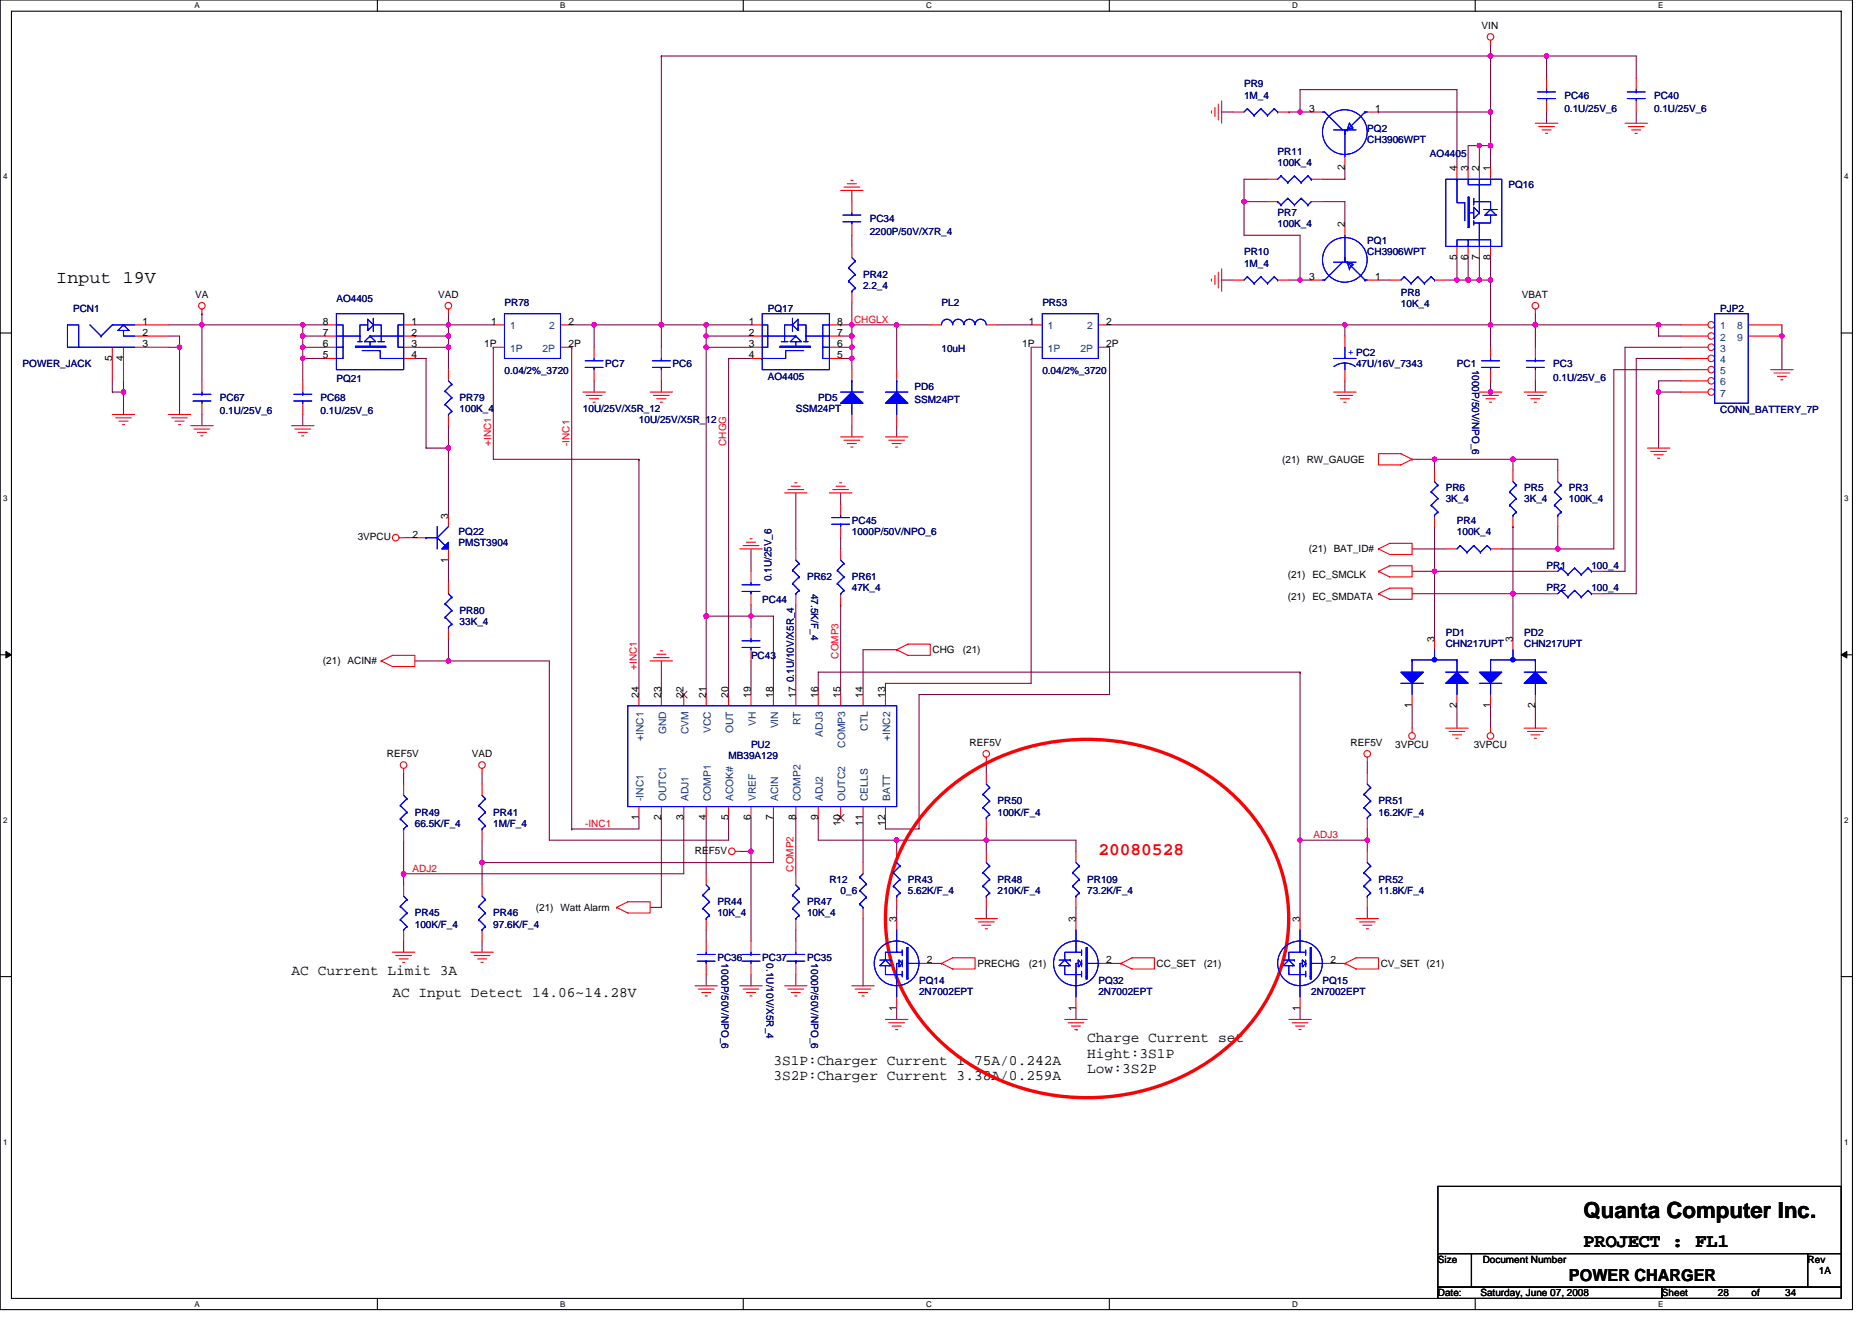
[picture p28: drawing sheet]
<svg xmlns="http://www.w3.org/2000/svg" width="297mm" height="210mm" viewBox="0 0 297 210" stroke-linecap="round" stroke-linejoin="round" font-family="sans-serif">
<defs><g id="words">
<text font-size="3.5" x="251.3" y="193.3">Quanta Computer Inc.</text>
<text font-size="3" x="251.3" y="197.9">PROJECT : FL1</text>
<text font-size="2.8" x="8.9" y="44.9">Input 19V</text>
<text font-size="2.8" fill="#f00" x="174.3" y="135.7">20080528</text>
<text font-size="2.6" x="249" y="203.4">POWER CHARGER</text>
<g font-size="2.3">
<text x="46.3" y="154.7">AC Current Limit 3A</text>
<text x="62.3" y="158.3">AC Input Detect 14.06~14.28V</text>
<text x="172.5" y="165.4">Charge Current set</text>
<text x="172.5" y="167.9">Hight:3S1P</text>
<text x="122.7" y="169">3S1P:Charger Current 1.75A/0.242A</text>
<text x="122.7" y="171.4">3S2P:Charger Current 3.38A/0.259A</text>
<text x="172.5" y="170.4">Low:3S2P</text>
</g>
<g font-size="1.6">
<text x="235.1" y="4.6">VIN</text>
<text x="207.7" y="17.8">3</text>
<text x="218.2" y="17.8">1</text>
<text x="213.4" y="27.1" transform="rotate(-90 213.4 27.1)">2</text>
<text x="231.2" y="27.2" transform="rotate(-90 231.2 27.2)">4</text>
<text x="232.9" y="27.2" transform="rotate(-90 232.9 27.2)">3</text>
<text x="234.7" y="27.2" transform="rotate(-90 234.7 27.2)">2</text>
<text x="236.5" y="27.2" transform="rotate(-90 236.5 27.2)">1</text>
<text x="213.4" y="36.1" transform="rotate(-90 213.4 36.1)">2</text>
<text x="231.2" y="41.3" transform="rotate(-90 231.2 41.3)">5</text>
<text x="232.9" y="41.3" transform="rotate(-90 232.9 41.3)">6</text>
<text x="234.7" y="41.3" transform="rotate(-90 234.7 41.3)">7</text>
<text x="236.5" y="41.3" transform="rotate(-90 236.5 41.3)">8</text>
<text x="31" y="47.3">VA</text>
<text x="69.6" y="47.3">VAD</text>
<text x="207.7" y="44.4">3</text>
<text x="218.2" y="44.4">1</text>
<text x="241.5" y="47.3">VBAT</text>
<text x="22.6" y="53.3">2</text>
<text x="22.6" y="51.5">1</text>
<text x="51.2" y="51.5">8</text>
<text x="51.2" y="53.3">7</text>
<text x="65.3" y="53.3">2</text>
<text x="65.3" y="51.5">1</text>
<text x="77.9" y="51.5">1</text>
<text x="90.2" y="51.5">2</text>
<text x="118.8" y="53.3">2</text>
<text x="118.8" y="51.5">1</text>
<text x="132.9" y="51.5">8</text>
<text x="132.9" y="53.3">7</text>
<text x="163.3" y="51.5">1</text>
<text x="175.5" y="51.5">2</text>
<text x="17.8" y="57.3" transform="rotate(-90 17.8 57.3)">5</text>
<text x="19.6" y="57.3" transform="rotate(-90 19.6 57.3)">4</text>
<text x="22.6" y="55.1">3</text>
<text x="51.2" y="55.1">6</text>
<text x="51.2" y="56.9">5</text>
<text x="65.3" y="56.9">4</text>
<text x="65.3" y="55.1">3</text>
<text x="76.8" y="55.1">1P</text>
<text x="90.2" y="55.1">2P</text>
<text x="118.8" y="56.9">4</text>
<text x="118.8" y="55.1">3</text>
<text x="132.9" y="55.1">6</text>
<text x="132.9" y="56.9">5</text>
<text x="162.2" y="55.1">1P</text>
<text x="175.5" y="55.1">2P</text>
<text x="203.5" y="73.4">(21) RW_GAUGE</text>
<text x="71.1" y="82.3" transform="rotate(-90 71.1 82.3)">3</text>
<text x="56.8" y="85.7">3VPCU</text>
<text x="65.5" y="85.3">2</text>
<text x="71.1" y="89.3" transform="rotate(-90 71.1 89.3)">1</text>
<text x="207.7" y="87.7">(21) BAT_ID#</text>
<text x="204.3" y="91.7">(21) EC_SMCLK</text>
<text x="204.3" y="95.3">(21) EC_SMDATA</text>
<text x="227.6" y="101.9" transform="rotate(-90 227.6 101.9)">3</text>
<text x="240" y="101.9" transform="rotate(-90 240 101.9)">3</text>
<text x="51.2" y="105.4">(21) ACIN#</text>
<text x="148" y="103.7">CHG</text>
<text x="152.8" y="103.7">(21)</text>
<text x="101.4" y="110.8" transform="rotate(-90 101.4 110.8)">24</text>
<text x="104.9" y="110.8" transform="rotate(-90 104.9 110.8)">23</text>
<text x="108.5" y="110.8" transform="rotate(-90 108.5 110.8)">22</text>
<text x="112" y="110.8" transform="rotate(-90 112 110.8)">21</text>
<text x="115.6" y="110.8" transform="rotate(-90 115.6 110.8)">20</text>
<text x="119.1" y="110.8" transform="rotate(-90 119.1 110.8)">19</text>
<text x="122.7" y="110.8" transform="rotate(-90 122.7 110.8)">18</text>
<text x="126.3" y="110.8" transform="rotate(-90 126.3 110.8)">17</text>
<text x="129.8" y="110.8" transform="rotate(-90 129.8 110.8)">16</text>
<text x="133.4" y="110.8" transform="rotate(-90 133.4 110.8)">15</text>
<text x="136.9" y="110.8" transform="rotate(-90 136.9 110.8)">14</text>
<text x="140.5" y="110.8" transform="rotate(-90 140.5 110.8)">13</text>
<text x="224" y="112.4" transform="rotate(-90 224 112.4)">1</text>
<text x="231.2" y="112.4" transform="rotate(-90 231.2 112.4)">2</text>
<text x="236.5" y="112.4" transform="rotate(-90 236.5 112.4)">1</text>
<text x="243.6" y="112.4" transform="rotate(-90 243.6 112.4)">2</text>
<text x="153.8" y="118.4">REF5V</text>
<text x="214.3" y="118.4">REF5V</text>
<text x="221.4" y="118.8">3VPCU</text>
<text x="233.8" y="118.8">3VPCU</text>
<text x="61.4" y="120.2">REF5V</text>
<text x="74.9" y="120.2">VAD</text>
<text x="101.4" y="130.2" transform="rotate(-90 101.4 130.2)">1</text>
<text x="104.9" y="130.2" transform="rotate(-90 104.9 130.2)">2</text>
<text x="108.5" y="130.2" transform="rotate(-90 108.5 130.2)">3</text>
<text x="112" y="130.2" transform="rotate(-90 112 130.2)">4</text>
<text x="115.6" y="130.2" transform="rotate(-90 115.6 130.2)">5</text>
<text x="119.1" y="130.2" transform="rotate(-90 119.1 130.2)">6</text>
<text x="122.7" y="130.2" transform="rotate(-90 122.7 130.2)">7</text>
<text x="126.3" y="130.2" transform="rotate(-90 126.3 130.2)">8</text>
<text x="129.8" y="130.2" transform="rotate(-90 129.8 130.2)">9</text>
<text x="133.4" y="131.1" transform="rotate(-90 133.4 131.1)">10</text>
<text x="136.9" y="131.1" transform="rotate(-90 136.9 131.1)">11</text>
<text x="140.5" y="131.1" transform="rotate(-90 140.5 131.1)">12</text>
<text x="110.3" y="135.5">REF5V</text>
<text x="85" y="144.5">(21) Watt Alarm</text>
<text x="142.3" y="146.3" transform="rotate(-90 142.3 146.3)">3</text>
<text x="170.7" y="146.3" transform="rotate(-90 170.7 146.3)">3</text>
<text x="206.3" y="146.3" transform="rotate(-90 206.3 146.3)">3</text>
<text x="147.1" y="152.9">2</text>
<text x="155.1" y="153.4">PRECHG</text>
<text x="163.3" y="153.4">(21)</text>
<text x="175.5" y="152.9">2</text>
<text x="183.5" y="153.4">CC_SET</text>
<text x="191" y="153.4">(21)</text>
<text x="211.1" y="152.9">2</text>
<text x="219.1" y="153.4">CV_SET</text>
<text x="226.4" y="153.4">(21)</text>
<text x="142.3" y="160.4" transform="rotate(-90 142.3 160.4)">1</text>
<text x="170.7" y="160.4" transform="rotate(-90 170.7 160.4)">1</text>
<text x="206.3" y="160.4" transform="rotate(-90 206.3 160.4)">1</text>
<text x="228.2" y="200.4">Size</text>
<text x="235.3" y="200.4">Document Number</text>
<text x="286.8" y="200.4">Rev</text>
<text x="288.6" y="202.2">1A</text>
<text x="228.2" y="205.7">Date:</text>
<text x="234.9" y="205.7">Saturday, June 07, 2008</text>
<text x="263.7" y="205.7">Sheet</text>
<text x="272.6" y="205.7">28</text>
<text x="277.9" y="205.7">of</text>
<text x="283.3" y="205.7">34</text>
</g>
<g font-size="1.6" fill="#000080">
<text x="197.4" y="13.9">PR9</text>
<text x="197.4" y="15.6">1M_4</text>
<text x="248.2" y="15.6">PC46</text>
<text x="248.2" y="17.8">0.1U/25V_6</text>
<text x="262.5" y="15.6">PC40</text>
<text x="262.5" y="17.8">0.1U/25V_6</text>
<text x="217" y="21">PQ2</text>
<text x="217" y="22.8">CH3906WPT</text>
<text x="202.7" y="24.5">PR11</text>
<text x="202.7" y="26.3">100K_4</text>
<text x="226.9" y="24.9">AO4405</text>
<text x="239.3" y="29.9">PQ16</text>
<text x="138" y="35.2">PC34</text>
<text x="202.7" y="34.3">PR7</text>
<text x="138" y="37.3">2200P/50V/X7R_4</text>
<text x="197.4" y="40.5">PR10</text>
<text x="202.7" y="36.1">100K_4</text>
<text x="217" y="38.8">PQ1</text>
<text x="217" y="40.5">CH3906WPT</text>
<text x="136.9" y="44.1">PR42</text>
<text x="136.9" y="45.9">2.2_4</text>
<text x="197.4" y="42.3">1M_4</text>
<text x="222.3" y="46.9">PR8</text>
<text x="11.6" y="49.6">PCN1</text>
<text x="53.4" y="48">AO4405</text>
<text x="80" y="48.5">PR78</text>
<text x="121.8" y="49.6">PQ17</text>
<text x="149.4" y="48.5">PL2</text>
<text x="165.4" y="48.5">PR53</text>
<text x="222.3" y="48.7">10K_4</text>
<text x="273" y="49.6">PJP2</text>
<text x="3.6" y="58.3">POWER_JACK</text>
<text x="80" y="59.4">0.04/2%_3720</text>
<text x="96.1" y="58.3">PC7</text>
<text x="106.7" y="58.3">PC6</text>
<text x="149.4" y="55.8">10uH</text>
<text x="165.4" y="59.4">0.04/2%_3720</text>
<text x="215.2" y="58.3">47U/16V_7343</text>
<text x="231.2" y="58.3">PC1</text>
<text x="233.6" y="58.7" transform="rotate(90 233.6 58.7)">1000P/50V/NPO_6</text>
<text x="246.5" y="58.3">PC3</text>
<text x="34.9" y="63.6">PC67</text>
<text x="34.9" y="65.8">0.1U/25V_6</text>
<text x="50.9" y="63.6">PC68</text>
<text x="50.9" y="65.8">0.1U/25V_6</text>
<text x="53.4" y="60.6">PQ21</text>
<text x="72.9" y="63.6">PR79</text>
<text x="72.9" y="65.4">100K_4</text>
<text x="92.5" y="65.4">10U/25V/X5R_12</text>
<text x="121.8" y="60.3">AO4405</text>
<text x="126.3" y="65.4">SSM24PT</text>
<text x="129.8" y="63.6">PD5</text>
<text x="145.1" y="61.9">PD6</text>
<text x="145.1" y="64">SSM24PT</text>
<text x="246.5" y="60.5">0.1U/25V_6</text>
<text x="273" y="65.6">CONN_BATTERY_7P</text>
<text x="101.4" y="67.2">10U/25V/X5R_12</text>
<text x="229.4" y="77.9">PR6</text>
<text x="241.8" y="77.9">PR5</text>
<text x="249" y="77.9">PR3</text>
<text x="135.2" y="83.2">PC45</text>
<text x="229.4" y="79.7">3K_4</text>
<text x="231.2" y="83.2">PR4</text>
<text x="241.8" y="79.7">3K_4</text>
<text x="249" y="79.7">100K_4</text>
<text x="72.8" y="85">PQ22</text>
<text x="72.8" y="86.6">PMST3904</text>
<text x="135.2" y="85">1000P/50V/NPO_6</text>
<text x="231.2" y="85">100K_4</text>
<text x="120.9" y="95.7">PC44</text>
<text x="122.4" y="92.3" transform="rotate(-90 122.4 92.3)">0.1U/25V_6</text>
<text x="128.1" y="92.1">PR62</text>
<text x="128.7" y="94.2" transform="rotate(90 128.7 94.2)">47.5K/F_4</text>
<text x="135.2" y="92.1">PR61</text>
<text x="135.2" y="93.9">47K_4</text>
<text x="245.4" y="93.9">PR2</text>
<text x="245.4" y="90.3">PR1</text>
<text x="252.5" y="93.9">100_4</text>
<text x="252.5" y="90.3">100_4</text>
<text x="72.9" y="97.4">PR80</text>
<text x="72.9" y="99.2">33K_4</text>
<text x="229.4" y="101">PD1</text>
<text x="241.8" y="101">PD2</text>
<text x="119.2" y="104.5">PC43</text>
<text x="229.4" y="102.8">CHN217UPT</text>
<text x="241.8" y="102.8">CHN217UPT</text>
<text x="126" y="108.3" transform="rotate(-90 126 108.3)">0.1U/10V/X5R_4</text>
<text x="119.2" y="118.8">PU2</text>
<text x="115.6" y="120.5">MB39A129</text>
<text x="65.8" y="129.4">PR49</text>
<text x="65.8" y="131.2">66.5K/F_4</text>
<text x="78.3" y="129.4">PR41</text>
<text x="78.3" y="131.2">1M/F_4</text>
<text x="158.3" y="127.7">PR50</text>
<text x="158.3" y="129.4">100K/F_4</text>
<text x="218.7" y="127.7">PR51</text>
<text x="218.7" y="129.4">16.2K/F_4</text>
<text x="113.8" y="143.7">PR44</text>
<text x="128.1" y="143.7">PR47</text>
<text x="131.6" y="140.1">R12</text>
<text x="133.4" y="141.9">0_6</text>
<text x="144.1" y="140.1">PR43</text>
<text x="144.1" y="141.9">5.62K/F_4</text>
<text x="158.3" y="140.1">PR48</text>
<text x="158.3" y="141.9">210K/F_4</text>
<text x="172.5" y="140.1">PR109</text>
<text x="172.5" y="141.9">73.2K/F_4</text>
<text x="218.7" y="140.1">PR52</text>
<text x="218.7" y="141.9">11.8K/F_4</text>
<text x="65.8" y="145.4">PR45</text>
<text x="65.8" y="147.2">100K/F_4</text>
<text x="78.3" y="145.4">PR46</text>
<text x="78.3" y="147.2">97.6K/F_4</text>
<text x="113.8" y="145.4">10K_4</text>
<text x="128.1" y="145.4">10K_4</text>
<text x="113.8" y="152.5">PC36</text>
<text x="114.5" y="152.9" transform="rotate(90 114.5 152.9)">1000P/50V/NPO_6</text>
<text x="120.9" y="152.5">PC37</text>
<text x="121.6" y="152.9" transform="rotate(90 121.6 152.9)">0.1U/10V/X5R_4</text>
<text x="128.1" y="152.5">PC35</text>
<text x="128.7" y="152.9" transform="rotate(90 128.7 152.9)">1000P/50V/NPO_6</text>
<text x="145.8" y="156.1">PQ14</text>
<text x="145.8" y="157.9">2N7002EPT</text>
<text x="174.3" y="156.1">PQ32</text>
<text x="174.3" y="157.9">2N7002EPT</text>
<text x="208.1" y="157.9">2N7002EPT</text>
<text x="209.8" y="156.1">PQ15</text>
</g>
<g font-size="1.6" fill="#004080">
<text x="80.9" y="52.3">1</text>
<text x="87.2" y="52.3">2</text>
<text x="166.3" y="52.3">1</text>
<text x="172.5" y="52.3">2</text>
<text x="273" y="52.3">1</text>
<text x="275.6" y="52.3">8</text>
<text x="80.9" y="55.8">1P</text>
<text x="86.1" y="55.8">2P</text>
<text x="166.3" y="55.8">1P</text>
<text x="171.4" y="55.8">2P</text>
<text x="273" y="54.1">2</text>
<text x="273" y="55.8">3</text>
<text x="273" y="57.6">4</text>
<text x="273" y="59.4">5</text>
<text x="275.6" y="54.1">9</text>
<text x="273" y="61.2">6</text>
<text x="273" y="62.9">7</text>
<text x="102.1" y="117.6" transform="rotate(-90 102.1 117.6)">+INC1</text>
<text x="105.7" y="116.5" transform="rotate(-90 105.7 116.5)">GND</text>
<text x="109.2" y="116.5" transform="rotate(-90 109.2 116.5)">CVM</text>
<text x="112.8" y="116.4" transform="rotate(-90 112.8 116.4)">VCC</text>
<text x="116.3" y="116.4" transform="rotate(-90 116.3 116.4)">OUT</text>
<text x="119.9" y="115.2" transform="rotate(-90 119.9 115.2)">VH</text>
<text x="123.5" y="115.6" transform="rotate(-90 123.5 115.6)">VIN</text>
<text x="127" y="115.1" transform="rotate(-90 127 115.1)">RT</text>
<text x="130.6" y="116.9" transform="rotate(-90 130.6 116.9)">ADJ3</text>
<text x="134.1" y="118.7" transform="rotate(-90 134.1 118.7)">COMP3</text>
<text x="137.7" y="116" transform="rotate(-90 137.7 116)">CTL</text>
<text x="141.2" y="117.6" transform="rotate(-90 141.2 117.6)">+INC2</text>
<text x="102.1" y="127.1" transform="rotate(-90 102.1 127.1)">-INC1</text>
<text x="105.7" y="127.1" transform="rotate(-90 105.7 127.1)">OUTC1</text>
<text x="109.2" y="127.1" transform="rotate(-90 109.2 127.1)">ADJ1</text>
<text x="112.8" y="127.1" transform="rotate(-90 112.8 127.1)">COMP1</text>
<text x="116.3" y="127.1" transform="rotate(-90 116.3 127.1)">ACOK#</text>
<text x="119.9" y="127.1" transform="rotate(-90 119.9 127.1)">VREF</text>
<text x="123.5" y="127.1" transform="rotate(-90 123.5 127.1)">ACIN</text>
<text x="127" y="127.1" transform="rotate(-90 127 127.1)">COMP2</text>
<text x="130.6" y="127.1" transform="rotate(-90 130.6 127.1)">ADJ2</text>
<text x="134.1" y="127.1" transform="rotate(-90 134.1 127.1)">OUTC2</text>
<text x="137.7" y="127.1" transform="rotate(-90 137.7 127.1)">CELLS</text>
<text x="141.2" y="127.1" transform="rotate(-90 141.2 127.1)">BATT</text>
</g>
<g font-size="1.6" fill="#f00">
<text x="135.5" y="51.2">CHGLX</text>
<text x="77.9" y="70.8" transform="rotate(-90 77.9 70.8)">+INC1</text>
<text x="90.4" y="70.8" transform="rotate(-90 90.4 70.8)">-INC1</text>
<text x="115.2" y="70.8" transform="rotate(-90 115.2 70.8)">CHGG</text>
<text x="101" y="106.3" transform="rotate(-90 101 106.3)">+INC1</text>
<text x="133" y="104.5" transform="rotate(-90 133 104.5)">COMP3</text>
<text x="92.9" y="131.2">-INC1</text>
<text x="208.4" y="133">ADJ3</text>
<text x="65.5" y="138.3">ADJ2</text>
<text x="125.9" y="138.3" transform="rotate(-90 125.9 138.3)">COMP2</text>
</g>
<text font-size="1.6" fill="#00f" x="213.9" y="56.4">+ PC2</text>
<g font-size="1.3">
<text x="30.8" y="1.3">A</text>
<text x="88.9" y="1.3">B</text>
<text x="147" y="1.3">C</text>
<text x="205" y="1.3">D</text>
<text x="263.1" y="1.3">E</text>
<text x=".5" y="28.4">4</text>
<text x="292.6" y="28.4">4</text>
<text x=".5" y="79.5">3</text>
<text x="292.6" y="79.5">3</text>
<text x=".5" y="130.6">2</text>
<text x="292.6" y="130.6">2</text>
<text x=".5" y="181.7">1</text>
<text x="292.6" y="181.7">1</text>
<text x="30.8" y="207.4">A</text>
<text x="88.9" y="207.4">B</text>
<text x="147" y="207.4">C</text>
<text x="205" y="207.4">D</text>
<text x="263.1" y="207.4">E</text>
</g>
</g></defs>
<path d="M0 0h293.9v207.9h-293.9zM1.8 1.8h290.4v204.3h-290.4z" fill="none" stroke="#000" stroke-width=".17"/>
<g fill="#fff">
<path d="M30.8 .2h.9v1.4h-.9z"/>
<path d="M30.8 206.3h.9v1.4h-.9z"/>
</g>
<path d="M59.9 0v1.8M59.9 206.1v1.8" fill="none" stroke="#000" stroke-width=".17"/>
<g fill="#fff">
<path d="M88.9 .2h.8v1.4h-.8z"/>
<path d="M88.9 206.3h.8v1.4h-.8z"/>
</g>
<path d="M117.9 0v1.8M117.9 206.1v1.8" fill="none" stroke="#000" stroke-width=".17"/>
<g fill="#fff">
<path d="M147 .2h.9v1.4h-.9z"/>
<path d="M147 206.3h.9v1.4h-.9z"/>
</g>
<path d="M176 0v1.8M176 206.1v1.8" fill="none" stroke="#000" stroke-width=".17"/>
<g fill="#fff">
<path d="M205 .2h.9v1.4h-.9z"/>
<path d="M205 206.3h.9v1.4h-.9z"/>
</g>
<path d="M234.1 0v1.8M234.1 206.1v1.8" fill="none" stroke="#000" stroke-width=".17"/>
<g fill="#fff">
<path d="M263.1 .2h.8v1.4h-.8z"/>
<path d="M263.1 206.3h.8v1.4h-.8z"/>
<path d="M.5 27.3h.7v1.4h-.7z"/>
<path d="M292.6 27.3h.7v1.4h-.7z"/>
<path d="M.5 78.4h.7v1.4h-.7z"/>
<path d="M292.6 78.4h.7v1.4h-.7z"/>
</g>
<path d="M0 52.9h1.8M292.2 52.9h1.7" fill="none" stroke="#000" stroke-width=".17"/>
<g fill="#fff">
<path d="M.5 129.5h.7v1.4h-.7z"/>
<path d="M292.6 129.5h.7v1.4h-.7z"/>
</g>
<path d="M0 103.9h1.8M292.2 103.9h1.7" fill="none" stroke="#000" stroke-width=".17"/>
<path d="M.9 103.4l.9 .5-.9 .5zM292.2 103.9l.8-.5v1z" fill="#000" stroke="#000" stroke-width=".16"/>
<g fill="#fff">
<path d="M.5 180.5h.7v1.4h-.7z"/>
<path d="M292.6 180.5h.7v1.4h-.7z"/>
</g>
<path d="M0 155h1.8M292.2 155h1.7M228.2 188.3h64v10.7h-64zM228.2 199h5.3v5.3h-5.3zM233.5 199h53.3v5.3h-53.3zM286.8 199h5.4v5.3h-5.4zM228.2 204.3h35.5v1.8h-35.5zM263.7 204.3h28.5v1.8h-28.5z" fill="none" stroke="#000" stroke-width=".17"/>
<g fill="none" stroke="#800040" stroke-width=".17">
<path d="M104.9 8.9h.1M104.9 8.9h154.7v3.5M104.9 8.9v42.7M193.8 17.8h1.8M204.5 17.8h.1M204.5 17.8h1.8M206.3 17.8h1.8M206.3 17.8v-3.6h24.9v12.5M218.7 17.8h.1M218.7 17.8h17.8M236.5 17.8v5.3M236.5 7.1v1.8"/>
<path d="M236.5 8.9v8.9M236.5 8.9h.1M245.4 8.9h.1M245.4 17.8v1.8M245.4 8.9v3.5M259.6 17.8v1.8M135.2 37.3v1.8M135.2 30.2v1.8M197.4 32v5.3h8.9v7.1M197.4 32h3.6M197.4 32h.1M201 28.4h-3.6v3.6"/>
<path d="M209.8 32h3.6v3.6M213.4 26.7v1.7h-3.6M234.7 23.1v3.6M234.7 23.1h.1M234.7 23.1h-1.7v3.6M234.7 23.1h1.8M236.5 23.1h.1M236.5 23.1v3.6M26.7 53.3h1.8v1.8M26.7 55.1h1.8M26.7 51.6h5.3M28.5 55.1h.1"/>
<path d="M28.5 55.1v10.7M32 51.6v8.9M32 49.8h.1M32 51.6h16M32 49.8v1.8M48 51.6h.1M48 56.9v3.6M48 56.9h.1M48 55.1h.1M48 53.3v1.8h3.6M48 53.3h.1M48 51.6v1.7"/>
<path d="M48 51.6h3.6M48 53.3h3.6M48 56.9h3.6M48 55.1v1.8M65.8 51.6h5.4M65.8 55.1h5.4M65.8 53.3h.1M65.8 56.9h1.8v14.2h3.6M65.8 53.3h5.4M71.2 51.6h.1M71.2 49.8v1.8M71.2 53.3h.1"/>
<path d="M71.2 51.6v1.7M71.2 55.1v3.6M71.2 51.6h7.1M71.2 53.3v1.8M78.3 55.1h.1M78.3 55.1v17.8h23.1M90.7 55.1h.1M90.7 51.6h3.6M90.7 55.1v76.5M94.3 51.6h.1M94.3 51.6v3.5M94.3 51.6h24.9"/>
<path d="M104.9 51.6h.1M104.9 51.6v3.5M112.1 55.1h.1M112.1 55.1h7.1M112.1 53.3h.1M112.1 51.6h.1M112.1 53.3v1.8M112.1 51.6v1.7M112.1 55.1v42.7M112.1 53.3h7.1M115.6 56.9h.1M115.6 56.9h3.6"/>
<path d="M115.6 56.9v53.3M133.4 51.6h.1M133.4 56.9h1.8M133.4 55.1h1.8M133.4 53.3h1.8M133.4 51.6h1.8M135.2 51.6h.1M135.2 55.1h.1M135.2 53.3v1.8M135.2 51.6h7.1M135.2 56.9h.1M135.2 48v3.6"/>
<path d="M135.2 51.6v1.7M135.2 55.1v3.6M142.3 51.6h.1M142.3 51.6h5.3M142.3 51.6v7.1M158.3 51.6h5.3M163.6 55.1v53.4h-23.1v1.7M176.1 55.1v55.1h-30.3v21.4h-5.3v-1.8M176.1 51.6h37.3M193.8 44.4h1.8M204.5 44.4h1.8M206.3 44.4h.1"/>
<path d="M206.3 44.4h1.8M213.4 51.6v1.7M213.4 51.6h23.1v3.5M213.4 51.6h.1M218.7 44.4h1.8M229.4 44.4h1.8M231.2 40.9v3.5M231.2 44.4h.1M231.2 44.4h3.5M233 40.9v3.5M233 44.4h.1M234.7 40.9v3.5h1.8"/>
<path d="M234.7 40.9h.1M236.5 51.6h.1M236.5 44.4h.1M236.5 40.9v3.5M236.5 51.6h30.2M236.5 44.4v7.2M243.6 49.8v1.8M243.6 51.6h.1M243.6 51.6v3.5M263.2 51.6h.1M263.2 51.6v1.7h3.5M266.7 55.1h-8.9v35.6h-3.5"/>
<path d="M266.7 56.9h-7.1v37.3h-5.3M266.7 58.7h-10.6v28.4h-8.9M282.7 53.3h.1M282.7 51.6v1.7M282.7 53.3v5.4M17.8 60.5v1.7h1.8M19.6 60.5h.1M19.6 62.2v3.6M19.6 60.5v1.7M32 65.8v1.8M48 65.8v1.8M71.2 67.6h.1"/>
<path d="M71.2 71.1v10.7M71.2 67.6v3.5M94.3 60.5v1.7M101.4 72.9h.1M101.4 72.9v37.3M104.9 60.5v1.7M126.3 78.2v8.9M133.4 78.2v1.8M135.2 67.6v1.7M142.3 67.6v1.7M213.4 60.5v1.7M224.1 72.9h3.5"/>
<path d="M227.6 72.9v1.8M227.6 72.9h19.6v1.8M227.6 72.9h.1M236.5 60.5h.1M236.5 60.5v1.7M240.1 72.9v1.8M240.1 72.9h.1M243.6 60.5v1.7M263.2 62.2h.1M263.2 62.2h3.5M263.2 62.2v8.9M266.7 60.5h-3.5v1.7"/>
<path d="M64 85.3h1.8M71.2 88.9v3.6M112.1 97.8h10.6v12.4M112.1 97.8v12.4M112.1 97.8h.1M119.2 87.1v3.6M119.2 97.8h.1M119.2 97.8v1.8M119.2 96v1.8M126.3 96v14.2M133.4 96h.1M133.4 85.3v1.8"/>
<path d="M133.4 96v14.2M224.1 94.2h16M224.1 90.7h3.5M224.1 87.1h5.3M227.6 90.7h.1M227.6 83.6v7.1M227.6 90.7h17.8M227.6 90.7v10.6M238.3 87.1h8.9M240.1 94.2h.1M240.1 83.6h.1M240.1 94.2h5.3"/>
<path d="M240.1 83.6v17.7M247.2 87.1h.1M247.2 83.6v3.5M65.8 104.9h5.4M71.2 104.9h16v28.4h28.4v-3.5M71.2 104.9h.1M71.2 101.3v3.6M104.9 104.9v5.3M119.2 104.9v5.3M142.3 103.1h-5.4v7.1M206.3 106.7h-76.5v3.5M206.3 106.7h.1"/>
<path d="M206.3 106.7v26.6M224.1 112v3.6M231.2 112v3.6M236.5 112v3.6M243.6 112v3.6M64 122.7v1.8M64 138.7h.1M64 133.3v5.4M64 138.7v1.8M76.5 136.9h.1M76.5 133.3v3.6M76.5 136.9v3.6"/>
<path d="M76.5 122.7v1.8M90.7 131.6h.1M101.4 129.8v1.8h-10.7M104.9 129.8v14.2h-1.7M108.5 129.8v8.9h-44.5M112.1 129.8v8.9M117.4 135.1h1.8M119.2 135.1h.1M119.2 129.8v5.3M119.2 135.1v14.3M122.7 129.8v7.1h-46.2M126.3 129.8h.1"/>
<path d="M126.3 129.8v8.9M129.8 129.8v3.5h12.5v1.8M136.9 129.8v7.1M142.3 133.3h.1M142.3 133.3h14.2M156.5 133.3v1.8M156.5 131.6v1.7M156.5 120.9v1.8M156.5 133.3h14.2v1.8M206.3 133.3h.1M206.3 133.3v12.5M206.3 133.3h10.7"/>
<path d="M217 131.6v3.5M217 120.9v1.8M64 149.4v1.7M76.5 149.4v1.7M112.1 154.7v1.8M112.1 147.6v1.8M119.2 154.7v1.8M126.3 154.7v1.8M126.3 147.6v1.8M136.9 145.8v10.7M142.3 144v1.8M147.6 152.9h1.8"/>
<path d="M156.5 144v1.8M170.7 144v1.8M176.1 152.9h1.7M211.6 152.9h1.8M217 144v1.8M142.3 160v1.8M170.7 160v1.8M206.3 160v1.8"/>
</g>
<g fill="#f0f" stroke="#f0f" stroke-width=".17">
<circle cx="236.5" cy="51.5" r=".35"/>
<circle cx="28.5" cy="55.1" r=".35"/>
<circle cx="243.6" cy="51.5" r=".35"/>
<circle cx="227.6" cy="90.7" r=".35"/>
<circle cx="76.5" cy="136.9" r=".35"/>
<circle cx="119.2" cy="135.1" r=".35"/>
<circle cx="112" cy="97.8" r=".35"/>
<circle cx="112" cy="55.1" r=".35"/>
<circle cx="135.2" cy="51.5" r=".35"/>
<circle cx="119.2" cy="97.8" r=".35"/>
<circle cx="135.2" cy="53.3" r=".35"/>
<circle cx="112" cy="53.3" r=".35"/>
<circle cx="112" cy="51.5" r=".35"/>
<circle cx="142.3" cy="51.5" r=".35"/>
<circle cx="135.2" cy="55.1" r=".35"/>
<circle cx="263.2" cy="51.5" r=".35"/>
<circle cx="94.3" cy="51.5" r=".35"/>
<circle cx="104.9" cy="51.5" r=".35"/>
<circle cx="48" cy="51.5" r=".35"/>
<circle cx="71.1" cy="51.5" r=".35"/>
<circle cx="32" cy="51.5" r=".35"/>
<circle cx="64" cy="138.7" r=".35"/>
<circle cx="216.9" cy="133.3" r=".35"/>
<circle cx="156.5" cy="133.3" r=".35"/>
<circle cx="142.3" cy="133.3" r=".35"/>
<circle cx="240.1" cy="94.2" r=".35"/>
<circle cx="236.5" cy="23.1" r=".35"/>
<circle cx="236.5" cy="44.4" r=".35"/>
<circle cx="247.2" cy="87.1" r=".35"/>
<circle cx="135.2" cy="56.9" r=".35"/>
<circle cx="240.1" cy="72.9" r=".35"/>
<circle cx="227.6" cy="72.9" r=".35"/>
<circle cx="71.1" cy="104.9" r=".35"/>
<circle cx="236.5" cy="17.8" r=".35"/>
<circle cx="234.7" cy="23.1" r=".35"/>
<circle cx="232.9" cy="44.4" r=".35"/>
<circle cx="231.2" cy="44.4" r=".35"/>
<circle cx="234.7" cy="44.4" r=".35"/>
<circle cx="206.3" cy="44.4" r=".35"/>
<circle cx="206.3" cy="17.8" r=".35"/>
<circle cx="71.1" cy="55.1" r=".35"/>
<circle cx="71.1" cy="53.3" r=".35"/>
<circle cx="48" cy="56.9" r=".35"/>
<circle cx="48" cy="55.1" r=".35"/>
<circle cx="48" cy="53.3" r=".35"/>
<circle cx="71.1" cy="71.1" r=".35"/>
<circle cx="263.2" cy="62.2" r=".35"/>
<circle cx="197.4" cy="32" r=".35"/>
<circle cx="282.7" cy="53.3" r=".35"/>
<circle cx="245.4" cy="8.9" r=".35"/>
<circle cx="236.5" cy="62.2" r=".35"/>
<circle cx="213.4" cy="51.5" r=".35"/>
<circle cx="19.6" cy="62.2" r=".35"/>
<circle cx="236.5" cy="8.9" r=".35"/>
<circle cx="206.3" cy="133.3" r=".35"/>
</g>
<g fill="none" stroke="#f00" stroke-width=".17">
<path d="M192.2 17.6v.3M192.8 17.1v1.4M193.3 16.5v2.5M193.8 16v3.6M236.5 6.4v.7M243.6 19.6h3.6M245.4 12.4v1.8M245.4 16v1.8M257.8 19.6h3.6M259.6 12.4v1.8M259.6 16v1.8M133.4 30.2h3.5"/>
<path d="M133.9 29.7h2.5M134.4 29.2h1.5M135 28.6h.3M135.2 39.1v1.8M201 28.4h1.7M201 32h1.7M208.1 28.4h1.7M208.1 32h1.7M231.2 26.7v1.7M231.2 39.1v1.8M233 26.7v1.7M233 39.1v1.8"/>
<path d="M234.7 26.7v1.7M234.7 39.1v1.8M236.5 26.7v1.7M236.5 39.1v1.8M244.2 20.1h2.5M244.7 20.6h1.4M245.2 21.2h.4M258.4 20.1h2.5M258.9 20.6h1.4M259.5 21.2h.3M17.8 55.1v5.4M19.6 55.1v5.4"/>
<path d="M21.4 55.1h5.3M21.4 53.3h5.3M21.4 51.6h5.3M32 49.1v.7M51.6 55.1h1.8M51.6 53.3h1.8M51.6 51.6h1.8M51.6 56.9h1.8M64 55.1h1.8M64 53.3h1.8M64 51.6h1.8M64 56.9h1.8"/>
<path d="M71.2 49.1v.7M78.3 55.1h1.7M78.3 51.6h1.7M88.9 55.1h1.8M88.9 51.6h1.8M104.9 55.1v1.8M104.9 58.7v1.8M135.2 46.2v1.8M135.2 58.7v1.8M192.2 44.3v.3M192.8 43.7v1.5M193.3 43.2v2.5"/>
<path d="M193.8 42.7v3.5M243.6 49.1v.7M281 58.7h3.5M281.5 59.2h2.5M282 59.7h1.5M17.8 65.8h3.6M18.3 66.3h2.5M18.9 66.8h1.4M19.4 67.4h.4M26.7 65.8h3.6M27.2 66.3h2.5M27.8 66.8h1.4"/>
<path d="M28.3 67.4h.4M30.3 67.6h3.5M30.8 68.1h2.5M31.3 68.6h1.5M31.9 69.2h.3M46.3 67.6h3.5M46.8 68.1h2.5M47.3 68.6h1.5M47.9 69.2h.3M92.5 62.2h3.6M93 62.8h2.5M93.6 63.3h1.4"/>
<path d="M94.1 63.8h.3M103.2 62.2h3.5M103.7 62.8h2.5M104.2 63.3h1.5M104.8 63.8h.3M124.5 78.2h3.6M125 77.7h2.5M125.6 77.2h1.4M126.1 76.6h.3M131.6 78.2h3.6M132.1 77.7h2.5M132.7 77.2h1.4"/>
<path d="M133.2 76.6h.4M133.4 69.3h3.5M133.9 69.9h2.5M134.4 70.4h1.5M135 71h.3M135.2 65.8v1.8M140.5 69.3h3.6M141 69.9h2.5M141.6 70.4h1.4M142.1 71h.3M211.6 62.2h3.6M212.1 62.8h2.5"/>
<path d="M212.7 63.3h1.4M213.2 63.8h.4M218.7 72h3.6l1.8 .9-1.8 .9h-3.6zM224.1 72.9h.1M234.7 62.2h3.6M235.3 62.8h2.5M235.8 63.3h1.4M236.3 63.8h.4M241.8 62.2h3.6M242.4 62.8h2.5M242.9 63.3h1.4M243.5 63.8h.3"/>
<path d="M261.4 71.1h3.6M261.9 71.6h2.5M262.5 72.2h1.4M263 72.7h.4M282.6 60.3h.3M63.3 85.3h.7M117.4 87.1h3.5M117.9 86.6h2.5M118.4 86.1h1.5M119 85.5h.3M119.2 90.7v1.8M119.2 94.2v1.8"/>
<path d="M126.3 87.1v1.8M126.3 94.2v1.8M133.4 80v1.8M133.4 83.6v1.7M218.7 90.7l1.8-.9h3.6v1.8h-3.6zM218.7 90.7h.1M218.7 94.2l1.8-.9h3.6v1.8h-3.6zM218.7 94.2h.1M218.7 87.1l1.8-.9h3.6v1.8h-3.6zM218.7 87.1h.1M229.4 87.1h1.8M236.5 87.1h1.8"/>
<path d="M245.4 94.2h1.8M252.5 94.2h1.8M60.5 104.9l1.8-.9h3.5v1.8h-3.5zM60.5 104.9h.1M103.2 104.9h3.5M103.7 104.4h2.5M104.2 103.8h1.5M104.8 103.3h.3M142.3 103.1l1.8-.9h3.5v1.8h-3.5zM142.3 103.1h.1M224.1 115.6v.7M224.1 110.2v1.8"/>
<path d="M227.6 101.3v1.8M229.4 115.6h3.6M229.9 116.1h2.5M230.5 116.6h1.4M231 117.2h.3M231.2 110.2v1.8M236.5 115.6v.7M241.8 115.6h3.6M242.4 116.1h2.5M242.9 116.6h1.4M243.5 117.2h.3M64 122v.7"/>
<path d="M76.5 122v.7M116.7 135.1h.7M156.5 120.2v.7M156.5 122.7v1.8M156.5 129.8v1.8M156.5 135.1v1.8M217 120.2v.7M217 122.7v1.8M217 129.8v1.8M62.3 151.1h3.5M62.8 151.7h2.5M63.3 152.2h1.5"/>
<path d="M63.9 152.7h.3M64 140.5v1.7M64 147.6v1.8M74.7 151.1h3.6M75.2 151.7h2.5M75.8 152.2h1.4M76.3 152.7h.4M76.5 140.5v1.7M76.5 147.6v1.8M97.8 144l1.8-.9h3.6v1.8h-3.6zM97.8 144h.1M110.3 156.5h3.5"/>
<path d="M110.8 157h2.5M111.3 157.5h1.5M111.9 158.1h.3M117.4 156.5h3.5M117.9 157h2.5M118.4 157.5h1.5M119 158.1h.3M119.2 149.4v1.7M119.2 152.9v1.8M124.5 156.5h3.6M125 157h2.5M125.6 157.5h1.4"/>
<path d="M126.1 158.1h.3M135.2 156.5h3.5M135.7 157h2.5M136.2 157.5h1.5M136.8 158.1h.3M149.4 152.9l1.8-.9h3.5v1.8h-3.5zM149.4 152.9h.1M154.7 145.8h3.6M155.3 146.3h2.5M155.8 146.9h1.4M156.3 147.4h.4M156.5 142.2v1.8"/>
<path d="M177.8 152.9l1.8-.9h3.6v1.8h-3.6zM177.8 152.9h.1M213.4 152.9l1.8-.9h3.5v1.8h-3.5zM213.4 152.9h.1M215.2 145.8h3.5M215.7 146.3h2.5M216.2 146.9h1.5M216.8 147.4h.3M140.5 161.8h3.6M141 162.3h2.5M141.6 162.9h1.4M142.1 163.4h.3"/>
<path d="M168.9 161.8h3.6M169.5 162.3h2.5M170 162.9h1.4M170.6 163.4h.3M170.9 163.4h.1M204.5 161.8h3.6M205 162.3h2.5M205.6 162.9h1.4M206.1 163.4h.4"/>
<circle cx="236.5" cy="5.9" r=".52"/>
<circle cx="32" cy="48.5" r=".52"/>
<circle cx="71.1" cy="48.5" r=".52"/>
<circle cx="243.6" cy="48.5" r=".52"/>
<circle cx="62.8" cy="85.3" r=".52"/>
<circle cx="156.5" cy="119.6" r=".52"/>
<circle cx="216.9" cy="119.6" r=".52"/>
<circle cx="224.1" cy="116.8" r=".52"/>
<circle cx="236.5" cy="116.8" r=".52"/>
<circle cx="64" cy="121.4" r=".52"/>
<circle cx="76.5" cy="121.4" r=".52"/>
<circle cx="116.1" cy="135.1" r=".52"/>
</g>
<path d="M148.3 127.1a34.6 34.6 0 0 1 35.6-7.9 30.3 30.3 0 0 1 19.2 18.4 26.3 26.3 0 0 1-8 28.3 34.9 34.9 0 0 1-45.2 0 26.2 26.2 0 0 1-6.4-32.1 28.3 28.3 0 0 1 4.8-6.7z" fill="none" stroke="#f00" stroke-width=".53"/>
<g fill="none" stroke="#00f" stroke-width=".17">
<path d="M244 14.6h2.8M244 15.6h2.8M245.4 15.6v.4M245.4 14.6h.1M245.4 14.2v.4M258.2 14.6h2.8M258.2 15.6h2.8M259.6 15.6v.4M259.6 14.6h.1M259.6 14.2v.4M202.7 32h.1M202.7 32l.6 .5"/>
<path d="M203.3 27.9h.1M203.3 32.5h.1M203.3 27.9l-.6 .5M203.3 27.9l1 1.1M204.3 29h.1M204.3 31.5h.1M204.3 31.5l1.1 1M204.3 31.5l-1 1M205.4 27.9h.1M205.4 32.5h.1M205.4 27.9l-1.1 1.1M205.4 27.9l1.1 1.1"/>
<path d="M206.5 29h.1M206.5 31.5h.1M206.5 31.5l1 1M206.5 31.5l-1.1 1M207.5 27.9h.1M207.5 32.5h.1M207.5 27.9l-1 1.1M207.5 27.9l.6 .5M208.1 28.4h.1M208.1 32l-.6 .5M229.4 28.4h8.9v10.7h-8.9zM231.2 39.1v-1h5.3v1"/>
<path d="M231.2 28.4v3.8h1.2v2.8M231.2 28.4h.1M233 31.3h.1v4.8h-.1zM233 38.1v1M233 28.4v.9h3.5v-.9M233.3 33.8h.5M233.8 32h2.7v1.3M233.8 32.9l.9 .9-.9 .9zM233.8 35.4h.9M233.8 35v.7M233.8 31.5v1M234.7 28.4v5.4"/>
<path d="M234.7 33.8h.1M234.7 35.4v3.7M235.5 33.3h2.1M236.5 34.1v1.3h-1.8M236.5 33.3l.9 .8h-1.6M236.5 33.3l-.9 .8h.4M12.5 55.1v-3.5h-1.8v3.5h10.7M14.3 51.6l1.7 1.7M16 53.3h.1M19.6 51.6l-.9 .9h.9v.8h1.8M19.6 51.6h.1M19.6 51.6l.9 .9h-.9"/>
<path d="M19.6 52.5h.1M21.4 51.6h-3.6l-1.8 1.7M53.4 49.8h10.6v8.9h-10.6zM53.4 51.6h1v5.3h-1M53.4 55.1h1M53.4 53.3h3.7M56.4 54.9h4.8v.2h-4.8zM56.8 54.2h.7M57.1 53.3v.9M57.5 55.6h2.8v1.3h3.7M58.4 51.6h-1.3v1.7M58.7 53.3h5.3"/>
<path d="M58.7 53.3l.9 .9h-1.8zM58.7 53.3h.1M58.7 54.2v.6M59.2 51.6h1.3v2.6M59.2 51.6l-.8-.9v1.6M59.2 51.6l-.8 .9v-.4M59.2 50.5v2.1M60 54.2h1M64 51.6h-.8v3.5h.8M64 56.9h.1M80 49.8h8.9v7.1h-8.9zM103.5 58.3h2.9"/>
<path d="M103.5 57.3h2.9M104.9 56.9v.4M104.9 58.3h.1M104.9 58.3v.4M134.6 42.5h.1M134.6 44.6h.1M134.6 44.6l1.1 1.1M134.6 42.5l1.1 1.1M135.2 46.2h.1M135.2 40.9l.5 .5M135.7 41.4h.1M135.7 43.6h.1"/>
<path d="M135.7 45.7h.1M135.7 41.4l-1.1 1.1M135.7 43.6l-1.1 1M135.7 45.7l-.5 .5M133.4 62.2h3.5M135.2 64v1.8M135.2 60.5h.1M135.2 60.5v1.7M117.7 93.9h2.9M117.7 92.8h2.9M119.2 92.5v.3M119.2 93.9h.1"/>
<path d="M119.2 93.9v.3M125.7 90.5h.1M125.7 92.6h.1M125.7 90.5l1.1 1.1M125.7 92.6l1.1 1.1M126.3 94.2h.1M126.3 88.9l.5 .5M126.8 89.4h.1M126.8 91.6h.1M126.8 93.7h.1M126.8 89.4l-1.1 1.1M126.8 91.6l-1.1 1"/>
<path d="M126.8 93.7l-.5 .5M132 83.2h2.8M132 82.1h2.8M133.4 81.8v.3M133.4 83.2h.1M133.4 83.2v.4M231.7 86.6h.1M231.7 86.6l-.5 .5M231.7 86.6l1.1 1.1M232.8 87.7h.1M233.8 86.6h.1M233.8 86.6l-1 1.1"/>
<path d="M233.8 86.6l1.1 1.1M234.9 87.7h.1M236 86.6h.1M236 86.6l-1.1 1.1M236 86.6l.5 .5M236.5 87.1h.1M247.7 93.7h.1M247.7 93.7l-.5 .5M247.7 93.7l1.1 1.1M248.8 94.8h.1M249.8 93.7h.1M249.8 93.7l-1 1.1"/>
<path d="M249.8 93.7l1.1 1.1M250.9 94.8h.1M252 93.7h.1M252 93.7l-1.1 1.1M252 93.7l.5 .5M252.5 94.2h.1M222.3 108.5h3.5M224.1 108.5v1.7M224.1 104.7v2M224.1 104.7h.1M224.1 104.7h3.2M227.6 103.1v1.3"/>
<path d="M228 104.7h3.2v2M229.4 106.7h3.6M231.2 108.5v1.7M156 138.5h.1M156 126.1h.1M156 128.2h.1M156 138.5l1 1.1M156 126.1l1 1M156 128.2l1 1.1M156.5 129.8h.1M156.5 136.9l.5 .5M156.5 124.5l.5 .5"/>
<path d="M157 137.4h.1M157 139.6h.1M157 125h.1M157 127.1h.1M157 129.3h.1M157 137.4l-1 1.1M157 139.6l-1 1M157 125l-1 1.1M157 127.1l-1 1.1M157 129.3l-.5 .5M216.4 126.1h.1M216.4 128.2h.1"/>
<path d="M216.4 126.1l1.1 1M216.4 128.2l1.1 1.1M217 129.8h.1M217 124.5l.5 .5M217.5 125h.1M217.5 127.1h.1M217.5 129.3h.1M217.5 125l-1.1 1.1M217.5 127.1l-1.1 1.1M217.5 129.3l-.5 .5M63.5 143.8h.1M63.5 146h.1"/>
<path d="M63.5 143.8l1.1 1.1M63.5 146l1.1 1M64 147.6h.1M64 142.2l.6 .6M64.6 142.8h.1M64.6 144.9h.1M64.6 147h.1M64.6 142.8l-1.1 1M64.6 144.9l-1.1 1.1M64.6 147l-.6 .6M76 143.8h.1M76 146h.1"/>
<path d="M76 143.8l1 1.1M76 146l1 1M76.5 147.6h.1M76.5 142.2l.5 .6M77 142.8h.1M77 144.9h.1M77 147h.1M77 142.8l-1 1M77 144.9l-1 1.1M77 147l-.5 .6M117.7 151.5h2.9M117.7 152.5h2.9"/>
<path d="M119.2 152.5v.4M119.2 151.5h.1M119.2 151.1v.4M156 140.6h.1M156 140.6l1 1.1M156.5 142.2h.1M157 141.7h.1M157 141.7l-.5 .5"/>
</g>
<g fill="#00f" stroke="#00f" stroke-width=".17">
<path d="M222.3 106.7h3.5l-1.7 1.8z" fill-rule="evenodd"/>
<path d="M231.2 106.7l1.8 1.8h-3.6z" fill-rule="evenodd"/>
<path d="M222.3 106.7h3.5l-1.7 1.8z" fill-rule="evenodd"/>
<path d="M231.2 106.7l1.8 1.8h-3.6z" fill-rule="evenodd"/>
<path d="M135.2 62.2l1.7 1.8h-3.5z" fill-rule="evenodd"/>
<path d="M135.2 62.2l1.7 1.8h-3.5z" fill-rule="evenodd"/>
<circle cx="227.6" cy="104.7" r=".35"/>
</g>
<circle cx="271.5" cy="51.6" r=".52" fill="#fff" stroke="#f00" stroke-width=".17"/>
<path d="M266.7 51.6h4.3" fill="none" stroke="#f00" stroke-width=".17"/>
<circle cx="271.5" cy="53.3" r=".52" fill="#fff" stroke="#f00" stroke-width=".17"/>
<path d="M266.7 53.3h4.3" fill="none" stroke="#f00" stroke-width=".17"/>
<circle cx="271.5" cy="55.1" r=".52" fill="#fff" stroke="#f00" stroke-width=".17"/>
<path d="M266.7 55.1h4.3" fill="none" stroke="#f00" stroke-width=".17"/>
<circle cx="271.5" cy="56.9" r=".52" fill="#fff" stroke="#f00" stroke-width=".17"/>
<path d="M266.7 56.9h4.3" fill="none" stroke="#f00" stroke-width=".17"/>
<circle cx="271.5" cy="58.7" r=".52" fill="#fff" stroke="#f00" stroke-width=".17"/>
<path d="M266.7 58.7h4.3" fill="none" stroke="#f00" stroke-width=".17"/>
<circle cx="271.5" cy="60.4" r=".52" fill="#fff" stroke="#f00" stroke-width=".17"/>
<path d="M266.7 60.5h4.3" fill="none" stroke="#f00" stroke-width=".17"/>
<circle cx="271.5" cy="62.2" r=".52" fill="#fff" stroke="#f00" stroke-width=".17"/>
<g fill="none" stroke="#f00" stroke-width=".17">
<path d="M195.6 17.8h1.8M202.7 17.8h1.8M208.1 17.8h1.7M217 17.8h1.7M135.2 32v1.8M135.2 35.6v1.7M213.4 24.9v1.8M213.4 35.6v1.7M71.2 58.7v1.8M94.3 55.1v1.8M94.3 58.7v1.8M119.2 51.6h1.7"/>
<path d="M119.2 53.3h1.7M119.2 55.1h1.7M119.2 56.9h1.7M131.6 51.6h1.8M131.6 53.3h1.8M131.6 55.1h1.8M131.6 56.9h1.8M142.3 58.7v1.8M147.6 51.6h1.8M156.5 51.6h1.8M163.6 51.6h1.8M163.6 55.1h1.8"/>
<path d="M174.3 51.6h1.8M174.3 55.1h1.8M195.6 44.4h1.8M202.7 44.4h1.8M208.1 44.4h1.7M213.4 53.3v1.8M213.4 58.7v1.8M217 44.4h1.7M220.5 44.4h1.8M227.6 44.4h1.8M236.5 55.1v1.8M236.5 58.7v1.8"/>
<path d="M243.6 55.1v1.8M243.6 58.7v1.8M277.4 51.6h5.3M277.4 53.3h5.3M32 60.5v1.7M32 64v1.8M48 60.5v1.7M48 64v1.8M71.2 65.8v1.8M142.3 65.8v1.8M227.6 74.7v1.8M240.1 74.7v1.8"/>
<path d="M247.2 74.7v1.8M266.7 62.2h4.3M65.8 85.3h1.8M71.2 81.8v1.8M71.2 87.1v1.8M71.2 92.5v1.7M71.2 99.6v1.7M119.2 99.6v1.7M133.4 87.1v1.8M133.4 94.2v1.8M227.6 81.8v1.8M240.1 81.8v1.8"/>
<path d="M245.4 90.7h1.8M247.2 81.8v1.8M252.5 90.7h1.8M101.4 110.2v1.8M104.9 110.2v1.8M108.5 110.2v1.8M112.1 110.2v1.8M115.6 110.2v1.8M119.2 103.1v1.8M119.2 110.2v1.8M122.7 110.2v1.8M126.3 110.2v1.8"/>
<path d="M129.8 110.2v1.8M133.4 110.2v1.8M136.9 110.2v1.8M140.5 110.2v1.8M236.5 110.2v1.8M240.1 101.3v1.8M243.6 110.2v1.8M64 124.5v1.7M64 131.6v1.7M76.5 124.5v1.7M76.5 131.6v1.7M101.4 128v1.8"/>
<path d="M104.9 128v1.8M108.5 128v1.8M112.1 128v1.8M112.1 138.7v1.8M115.6 128v1.8M119.2 128v1.8M122.7 128v1.8M126.3 128v1.8M126.3 138.7v1.8M129.8 128v1.8M133.4 128v1.8M136.9 128v1.8"/>
<path d="M136.9 136.9v1.8M140.5 128v1.8M142.3 135.1v1.8M170.7 135.1v1.8M217 135.1v1.8M112.1 145.8v1.8M112.1 149.4v1.7M112.1 152.9v1.8M126.3 145.8v1.8M126.3 149.4v1.7M126.3 152.9v1.8M136.9 144v1.8"/>
<path d="M142.3 142.2v1.8M142.3 145.8v1.8M142.3 158.2v1.8M145.8 152.9h1.8M170.7 142.2v1.8M170.7 145.8v1.8M170.7 158.2v1.8M174.3 152.9h1.8M206.3 145.8v1.8M206.3 158.2v1.8M209.8 152.9h1.8M217 142.2v1.8"/>
</g>
<g fill="none" stroke="#00f" stroke-width=".17">
<path d="M197.9 17.3h.1M197.9 17.3l-.5 .5M197.9 17.3l1.1 1M199 18.3h.1M200.1 17.3h.1M200.1 17.3l-1.1 1M200.1 17.3l1 1M201.1 18.3h.1M202.2 17.3h.1M202.2 17.3l-1.1 1M202.2 17.3l.5 .5M202.7 17.8h.1"/>
<path d="M209.8 17.8h.4l2.8 2.8M214.1 19.6h.1M214.1 19.6l.5 .7M214.1 19.6l-.3 1M216.6 17.8h.4M216.6 17.8h.1M216.6 17.8l-2.8 2.8M133.7 35.2h2.9M133.7 34.1h2.9M135.2 33.8v.3M135.2 35.2h.1M135.2 35.2v.4"/>
<path d="M211.6 20.6h3.6M213.4 37.3v4.3v-.7M213.4 21.3v-.7v4.3M213.8 20.6h.1M214.6 20.3h.1M214.6 20.3l-.8 .3M92.9 58.3h2.8M92.9 57.3h2.8M94.3 56.9v.4M94.3 58.3h.1M94.3 58.3v.4M120.9 49.8h10.7v8.9h-10.7z"/>
<path d="M120.9 53.3h5.4M120.9 51.6h.9v3.5h-.9M120.9 56.9h.1M123.8 54.9h4.8v.2h-4.8zM124 54.2h1M125.7 51.6h-1.2v2.6M125.7 51.6l.9-.9v1.6M125.7 51.6l.9 .9v-.4M125.7 50.5v2.1M126.3 53.3l.9 .9h-1.8zM126.3 53.3h.1M126.3 54.2v.6"/>
<path d="M126.6 51.6h1.3v1.7M127.5 54.2h.7M127.5 55.6h-2.8v1.3h-3.8M127.9 53.3h3.7M127.9 53.3v.9M130.6 55.1h1M131.6 51.6h-1v5.3h1M149.4 51.5a.88 .88 0 0 1 .9-.8 .88 .88 0 0 1 .8 .8M151.2 51.5a.88 .88 0 0 1 .8-.8 .88 .88 0 0 1 .9 .8M152.9 51.5a.88 .88 0 0 1 .9-.8 .88 .88 0 0 1 .9 .8 .89 .89 0 0 1 .9-.8 .89 .89 0 0 1 .9 .8M165.4 49.8h8.9v7.1h-8.9zM197.9 43.9h.1"/>
<path d="M197.9 43.9l-.5 .5M197.9 43.9l1.1 1.1M199 45h.1M200.1 43.9h.1M200.1 43.9l-1.1 1.1M200.1 43.9l1 1.1M201.1 45h.1M202.2 43.9h.1M202.2 43.9l-1.1 1.1M202.2 43.9l.5 .5M202.7 44.4h.1M211.6 41.6h3.6"/>
<path d="M211.6 56.9h3.6M211.7 58.2a2.86 2.86 0 0 1 3.4 0M213 41.6l-2.8 2.8h-.4M213.4 57.6v1.1M213.4 55.1v1.8M213.8 41.6h.1M213.8 41.6l2.8 2.8M213.8 41.6l.8 .4M213.8 41.6l.3 1.1M214.1 42.7h.1M214.6 42h.1M214.6 42l-.5 .7"/>
<path d="M216.6 44.4h.4M216.6 44.4h.1M222.8 43.9h.1M222.8 43.9l-.5 .5M222.8 43.9l1.1 1.1M223.9 45h.1M225 43.9h.1M225 43.9l-1.1 1.1M225 43.9l1 1.1M226 45h.1M227.1 43.9h.1M227.1 43.9l-1.1 1.1"/>
<path d="M227.1 43.9l.5 .5M227.6 44.4h.1M235.1 58.3h2.8M235.1 57.3h2.8M236.5 56.9v.4M236.5 58.3h.1M236.5 58.3v.4M242.2 57.3h2.8M242.2 58.3h2.8M243.6 58.3v.4M243.6 57.3h.1M243.6 56.9v.4"/>
<path d="M272.1 49.8h5.3v14.2h-5.3zM30.6 62.6h2.9M30.6 63.6h2.9M32 63.6v.4M32 62.6h.1M32 62.2v.4M46.6 62.6h2.9M46.6 63.6h2.9M48 63.6v.4M48 62.6h.1M48 62.2v.4M70.6 62.1h.1"/>
<path d="M70.6 64.2h.1M70.6 62.1l1.1 1M70.6 64.2l1.1 1.1M71.2 65.8h.1M71.2 60.5l.5 .5M71.7 61h.1M71.7 63.1h.1M71.7 65.3h.1M71.7 61l-1.1 1.1M71.7 63.1l-1.1 1.1M71.7 65.3l-.5 .5M140.5 62.2h3.6"/>
<path d="M142.3 64v1.8M142.3 60.5h.1M142.3 60.5v1.7M227.1 78.1h.1M227.1 78.1l1.1 1M227.6 76.5l.6 .5M228.2 77h.1M228.2 79.1h.1M228.2 77l-1.1 1.1M228.2 79.1l-1.1 1.1M239.5 78.1h.1M239.5 78.1l1.1 1"/>
<path d="M240.1 76.5l.5 .5M240.6 77h.1M240.6 79.1h.1M240.6 77l-1.1 1.1M240.6 79.1l-1.1 1.1M246.7 78.1h.1M246.7 78.1l1 1M247.2 76.5l.5 .5M247.7 77h.1M247.7 79.1h.1M247.7 77l-1 1.1M247.7 79.1l-1 1.1"/>
<path d="M67.6 85.3h.1M67.6 85.3h1.8M69.4 85.3h.1M69.4 83.6v3.5M69.4 85.3l1.2 1.3M70.6 86.6h.1M70.6 95.8h.1M70.6 98h.1M70.6 95.8l1.1 1.1M70.6 98l1.1 1M71.2 99.6h.1M71.2 83.6l-1.8 1.7"/>
<path d="M71.2 94.2l.5 .6M71.7 94.8h.1M71.7 96.9h.1M71.7 99h.1M71.7 94.8l-1.1 1M71.7 96.9l-1.1 1.1M71.7 99l-.5 .6M132.9 90.5h.1M132.9 92.6h.1M132.9 90.5l1 1.1M132.9 92.6l1 1.1M133.4 94.2h.1"/>
<path d="M133.4 88.9l.5 .5M133.9 89.4h.1M133.9 91.6h.1M133.9 93.7h.1M133.9 89.4l-1 1.1M133.9 91.6l-1 1M133.9 93.7l-.5 .5M227.1 80.2h.1M227.1 80.2l1.1 1.1M227.6 81.8h.1M228.2 81.3h.1M228.2 81.3l-.6 .5"/>
<path d="M239.5 80.2h.1M239.5 80.2l1.1 1.1M240.1 81.8h.1M240.6 81.3h.1M240.6 81.3l-.5 .5M246.7 80.2h.1M246.7 80.2l1 1.1M247.2 81.8h.1M247.7 90.1h.1M247.7 81.3h.1M247.7 90.1l-.5 .6M247.7 90.1l1.1 1.1"/>
<path d="M247.7 81.3l-.5 .5M248.8 91.2h.1M249.8 90.1h.1M249.8 90.1l-1 1.1M249.8 90.1l1.1 1.1M250.9 91.2h.1M252 90.1h.1M252 90.1l-1.1 1.1M252 90.1l.5 .6M252.5 90.7h.1M99.6 112h42.7v16h-42.7zM117.7 101.7h2.9"/>
<path d="M117.7 102.8h2.9M119.2 102.8v.3M119.2 101.7h.1M119.2 101.3v.4M234.7 108.5h3.6M236.5 108.5v1.7M236.5 104.7v2M236.5 104.7h.1M236.5 104.7h3.2M240.1 103.1v1.3M240.4 104.7h3.2v2M241.8 106.7h3.6"/>
<path d="M243.6 108.5v1.7M63.5 127.8h.1M63.5 130h.1M63.5 127.8l1.1 1.1M63.5 130l1.1 1M64 131.6h.1M64 126.2l.6 .6M64.6 126.8h.1M64.6 128.9h.1M64.6 131h.1M64.6 126.8l-1.1 1M64.6 128.9l-1.1 1.1"/>
<path d="M64.6 131l-.6 .6M76 127.8h.1M76 130h.1M76 127.8l1 1.1M76 130l1 1M76.5 131.6h.1M76.5 126.2l.5 .6M77 126.8h.1M77 128.9h.1M77 131h.1M77 126.8l-1 1M77 128.9l-1 1.1"/>
<path d="M77 131l-.5 .6M136.4 139.2h.1M136.4 139.2l1.1 1.1M136.9 138.7l-.5 .5M141.7 138.5h.1M141.7 138.5l1.1 1.1M142.3 136.9l.5 .5M142.8 137.4h.1M142.8 139.6h.1M142.8 137.4l-1.1 1.1M142.8 139.6l-1.1 1M170.2 138.5h.1"/>
<path d="M170.2 138.5l1.1 1.1M170.7 136.9l.6 .5M171.3 137.4h.1M171.3 139.6h.1M171.3 137.4l-1.1 1.1M171.3 139.6l-1.1 1M216.4 138.5h.1M216.4 138.5l1.1 1.1M217 136.9l.5 .5M217.5 137.4h.1M217.5 139.6h.1M217.5 137.4l-1.1 1.1"/>
<path d="M217.5 139.6l-1.1 1M110.6 152.5h2.9M110.6 151.5h2.9M111.5 142.1h.1M111.5 144.2h.1M111.5 142.1l1.1 1M111.5 144.2l1.1 1.1M112.1 145.8h.1M112.1 151.1v.4M112.1 152.5h.1M112.1 140.5l.5 .5M112.1 152.5v.4"/>
<path d="M112.6 141h.1M112.6 143.1h.1M112.6 145.3h.1M112.6 141l-1.1 1.1M112.6 143.1l-1.1 1.1M112.6 145.3l-.5 .5M124.9 152.5h2.8M124.9 151.5h2.8M125.7 142.1h.1M125.7 144.2h.1M125.7 142.1l1.1 1M125.7 144.2l1.1 1.1"/>
<path d="M126.3 145.8h.1M126.3 151.1v.4M126.3 152.5h.1M126.3 140.5l.5 .5M126.3 152.5v.4M126.8 141h.1M126.8 143.1h.1M126.8 145.3h.1M126.8 141l-1.1 1.1M126.8 143.1l-1.1 1.1M126.8 145.3l-.5 .5M136.4 141.4h.1"/>
<path d="M136.4 143.5h.1M136.4 141.4l1.1 1M136.4 143.5l.5 .5M136.9 144h.1M137.5 140.3h.1M137.5 142.4h.1M137.5 140.3l-1.1 1.1M137.5 142.4l-1.1 1.1M139.6 152.4h.9M140.5 153.3v1.4h2.7M140.5 152.4l-.9 .9h1.6M140.5 152.4l.9 .9h-.4"/>
<path d="M140.5 152.4h.9M141.4 152.4h.1M141.7 140.6h.1M141.7 140.6l1.1 1.1M142.3 142.2h.1M142.3 147.6v3.5M142.3 151.1h.9M142.3 151.1h-1.8v1.3M142.6 152.9h-.3v5.3M142.6 152.9v.5l.6-.5M142.6 152.9v-.5l.6 .5M142.8 141.7h.1"/>
<path d="M142.8 153.3h.1M142.8 141.7l-.5 .5M143.2 152.9h.1M143.2 152.4v.5M143.2 152.9v.5M143.2 154.2v.8M143.2 150.8v.3M143.2 151.1v.6M143.9 150.4h.2v5h-.2zM144.1 152.9h1.7M168.1 152.4h.8M168.9 153.3v1.4h2.7"/>
<path d="M168.9 152.4l-.8 .9h1.6M168.9 152.4l.9 .9h-.3M168.9 152.4h.9M169.8 152.4h.1M170.2 140.6h.1M170.2 140.6l1.1 1.1M170.7 142.2h.1M170.7 147.6v3.5M170.7 151.1h.9M170.7 151.1h-1.8v1.3M171.1 152.9h-.4v5.3M171.1 152.9v.5l.5-.5"/>
<path d="M171.1 152.9v-.5l.5 .5M171.3 141.7h.1M171.3 153.3h.1M171.3 141.7l-.6 .5M171.6 152.9h.1M171.6 152.4v.5M171.6 152.9v.5M171.6 154.2v.8M171.6 150.8v.3M171.6 151.1v.6M172.3 150.4h.2v5h-.2zM172.5 152.9h1.8"/>
<path d="M203.6 152.4h.9M204.5 153.3v1.4h2.7M204.5 152.4l-.9 .9h1.6M204.5 152.4l.9 .9h-.4M204.5 152.4h.9M205.4 152.4h.1M206.3 147.6v3.5M206.3 151.1h.9M206.3 151.1h-1.8v1.3M206.6 152.9h-.3v5.3M206.6 152.9v.5l.6-.5M206.6 152.9v-.5l.6 .5"/>
<path d="M206.8 153.3h.1M207.2 152.9h.1M207.2 152.4v.5M207.2 152.9v.5M207.2 154.2v.8M207.2 150.8v.3M207.2 151.1v.6M207.9 150.4h.2v5h-.2zM208.1 152.9h1.7M216.4 140.6h.1M216.4 140.6l1.1 1.1M217 142.2h.1"/>
<path d="M217.5 141.7h.1M217.5 141.7l-.5 .5"/>
<circle cx="213.4" cy="21" r="3.5"/>
<circle cx="213.4" cy="41.2" r="3.5"/>
<circle cx="142.3" cy="152.9" r="3.5"/>
<circle cx="170.7" cy="152.9" r="3.5"/>
<circle cx="206.3" cy="152.9" r="3.5"/>
</g>
<g fill="#00f" stroke="#00f" stroke-width=".17">
<path d="M70.1 87.1l1.1-1v1z" fill-rule="evenodd"/>
<path d="M70.1 87.1l1.1-1v1z" fill-rule="evenodd"/>
<path d="M142.3 62.2l1.8 1.8h-3.6z" fill-rule="evenodd"/>
<path d="M142.3 62.2l1.8 1.8h-3.6z" fill-rule="evenodd"/>
<path d="M234.7 106.7h3.6l-1.8 1.8z" fill-rule="evenodd"/>
<path d="M243.6 106.7l1.8 1.8h-3.6z" fill-rule="evenodd"/>
<path d="M234.7 106.7h3.6l-1.8 1.8z" fill-rule="evenodd"/>
<path d="M243.6 106.7l1.8 1.8h-3.6z" fill-rule="evenodd"/>
<circle cx="240.1" cy="104.7" r=".35"/>
</g>
<path d="M108 109.7l1 1.1M109 109.7l-1.1 1.1M132.9 129.3l1 1M133.9 129.3l-1.1 1" fill="none" stroke="#804000" stroke-width=".16"/>
<g fill="#f0f" stroke="#f0f" stroke-width=".17">
<circle cx="236.5" cy="51.5" r=".35"/>
<circle cx="28.5" cy="55.1" r=".35"/>
<circle cx="243.6" cy="51.5" r=".35"/>
<circle cx="227.6" cy="90.7" r=".35"/>
<circle cx="76.5" cy="136.9" r=".35"/>
<circle cx="119.2" cy="135.1" r=".35"/>
<circle cx="112" cy="97.8" r=".35"/>
<circle cx="112" cy="55.1" r=".35"/>
<circle cx="135.2" cy="51.5" r=".35"/>
<circle cx="119.2" cy="97.8" r=".35"/>
<circle cx="135.2" cy="53.3" r=".35"/>
<circle cx="112" cy="53.3" r=".35"/>
<circle cx="112" cy="51.5" r=".35"/>
<circle cx="142.3" cy="51.5" r=".35"/>
<circle cx="135.2" cy="55.1" r=".35"/>
<circle cx="263.2" cy="51.5" r=".35"/>
<circle cx="94.3" cy="51.5" r=".35"/>
<circle cx="104.9" cy="51.5" r=".35"/>
<circle cx="48" cy="51.5" r=".35"/>
<circle cx="71.1" cy="51.5" r=".35"/>
<circle cx="32" cy="51.5" r=".35"/>
<circle cx="64" cy="138.7" r=".35"/>
<circle cx="216.9" cy="133.3" r=".35"/>
<circle cx="156.5" cy="133.3" r=".35"/>
<circle cx="142.3" cy="133.3" r=".35"/>
<circle cx="240.1" cy="94.2" r=".35"/>
<circle cx="236.5" cy="23.1" r=".35"/>
<circle cx="236.5" cy="44.4" r=".35"/>
<circle cx="247.2" cy="87.1" r=".35"/>
<circle cx="135.2" cy="56.9" r=".35"/>
<circle cx="240.1" cy="72.9" r=".35"/>
<circle cx="227.6" cy="72.9" r=".35"/>
<circle cx="71.1" cy="104.9" r=".35"/>
<circle cx="236.5" cy="17.8" r=".35"/>
<circle cx="234.7" cy="23.1" r=".35"/>
<circle cx="232.9" cy="44.4" r=".35"/>
<circle cx="231.2" cy="44.4" r=".35"/>
<circle cx="234.7" cy="44.4" r=".35"/>
<circle cx="206.3" cy="44.4" r=".35"/>
<circle cx="206.3" cy="17.8" r=".35"/>
<circle cx="71.1" cy="55.1" r=".35"/>
<circle cx="71.1" cy="53.3" r=".35"/>
<circle cx="48" cy="56.9" r=".35"/>
<circle cx="48" cy="55.1" r=".35"/>
<circle cx="48" cy="53.3" r=".35"/>
<circle cx="71.1" cy="71.1" r=".35"/>
<circle cx="263.2" cy="62.2" r=".35"/>
<circle cx="197.4" cy="32" r=".35"/>
<circle cx="282.7" cy="53.3" r=".35"/>
<circle cx="245.4" cy="8.9" r=".35"/>
<circle cx="236.5" cy="62.2" r=".35"/>
<circle cx="213.4" cy="51.5" r=".35"/>
<circle cx="19.6" cy="62.2" r=".35"/>
<circle cx="236.5" cy="8.9" r=".35"/>
<circle cx="206.3" cy="133.3" r=".35"/>
</g>
<use href="#words"/>
</svg>
